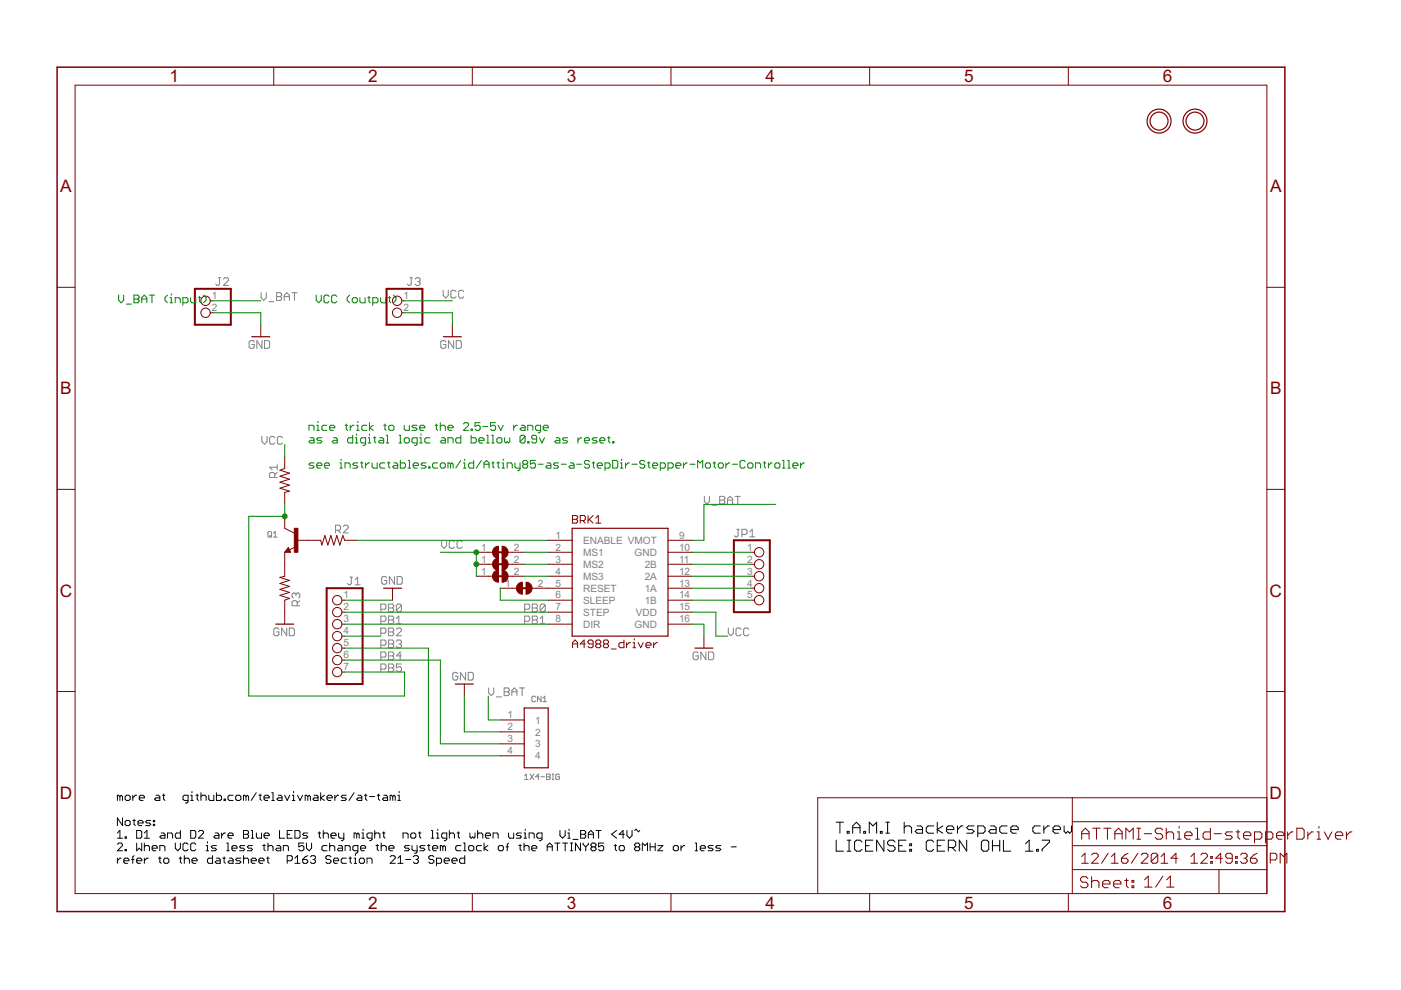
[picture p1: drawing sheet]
<svg xmlns="http://www.w3.org/2000/svg" width="297mm" height="210mm" viewBox="0 0 297 210" stroke-linecap="round" stroke-linejoin="round" font-family="sans-serif">
<defs><g id="words">
<g font-size="4.1" fill="#800000">
<text x="36" y="17.4">1</text>
<text x="78.1" y="17.4">2</text>
<text x="120.2" y="17.4">3</text>
<text x="162.3" y="17.4">4</text>
<text x="204.4" y="17.4">5</text>
<text x="246.5" y="17.4">6</text>
<text x="12.8" y="40.8">A</text>
<text x="269.3" y="40.8">A</text>
<text x="12.8" y="83.6">B</text>
<text x="269.3" y="83.6">B</text>
<text x="12.7" y="126.5">C</text>
<text x="269.2" y="126.5">C</text>
<text x="12.7" y="169.3">D</text>
<text x="269.2" y="169.3">D</text>
<text x="36" y="192.7">1</text>
<text x="78.1" y="192.7">2</text>
<text x="120.2" y="192.7">3</text>
<text x="162.3" y="192.7">4</text>
<text x="204.4" y="192.7">5</text>
<text x="246.5" y="192.7">6</text>
</g>
<g font-size="2.4" fill="#808080">
<text x="44.9" y="63.4">1</text>
<text x="44.9" y="66">2</text>
<text x="85.6" y="63.4">1</text>
<text x="85.6" y="66">2</text>
<text x="102" y="119.3">1</text>
<text x="102" y="116.7">1</text>
<text x="109" y="119.3">2</text>
<text x="109" y="116.7">2</text>
<text x="117.8" y="114.2">1</text>
<text x="117.8" y="116.7">2</text>
<text x="117.8" y="119.3">3</text>
<text x="123.6" y="115.3">ENABLE VMOT</text>
<text x="123.6" y="117.9">MS1</text>
<text x="134.5" y="117.9">GND</text>
<text x="144" y="114.2">9</text>
<text x="144" y="116.7">10</text>
<text x="144" y="119.3">11</text>
<text x="158.4" y="116.7">1</text>
<text x="158.4" y="119.3">2</text>
<text x="102" y="121.8">1</text>
<text x="107.1" y="124.4">1</text>
<text x="109" y="121.8">2</text>
<text x="114" y="124.4">2</text>
<text x="117.8" y="121.8">4</text>
<text x="117.8" y="124.4">5</text>
<text x="123.6" y="120.4">MS2</text>
<text x="123.6" y="122.9">MS3</text>
<text x="123.6" y="125.5">RESET</text>
<text x="136.7" y="120.4">2B</text>
<text x="136.7" y="122.9">2A</text>
<text x="136.7" y="125.5">1A</text>
<text x="144" y="121.8">12</text>
<text x="144" y="124.4">13</text>
<text x="158.4" y="121.8">3</text>
<text x="158.4" y="124.4">4</text>
<text x="72.9" y="126.9">1</text>
<text x="72.9" y="129.4">2</text>
<text x="72.9" y="132">3</text>
<text x="117.8" y="126.9">6</text>
<text x="117.8" y="129.4">7</text>
<text x="117.8" y="132">8</text>
<text x="123.6" y="128">SLEEP</text>
<text x="123.6" y="130.6">STEP</text>
<text x="134.8" y="130.6">VDD</text>
<text x="136.7" y="128">1B</text>
<text x="144" y="126.9">14</text>
<text x="144" y="129.4">15</text>
<text x="144" y="132">16</text>
<text x="158.4" y="126.9">5</text>
<text x="72.9" y="134.5">4</text>
<text x="72.9" y="137.1">5</text>
<text x="123.6" y="133.1">DIR</text>
<text x="134.5" y="133.1">GND</text>
<text x="72.9" y="139.6">6</text>
<text x="72.9" y="142.1">7</text>
<text x="107.6" y="152.3">1</text>
<text x="107.6" y="154.8">2</text>
<text x="113.5" y="153.4">1</text>
<text x="113.5" y="155.9">2</text>
<text x="107.6" y="157.4">3</text>
<text x="107.6" y="159.9">4</text>
<text x="113.5" y="158.5">3</text>
<text x="113.5" y="161">4</text>
</g>
</g></defs>
<g fill="none" stroke="#808080" stroke-width=".21">
<path d="M46.3 58.9h.5M46.5 58.9v1.3l-.2 .3h-.3l-.3-.3M47.4 59.2l.2-.3h.6l.3 .3v.2l-1.1 1.1h1.1M86.9 58.9h.6M87.2 58.9v1.3l-.3 .3h-.3l-.2-.3M88 59.2l.3-.3h.5l.3 .3v.2l-.3 .3M88.5 59.7h.3M88.8 59.7l.3 .3v.2l-.3 .3h-.5l-.3-.3M53.9 72.5l-.3-.3h-.5l-.3 .3v1.1l.3 .3h.5l.3-.3v-.6h-.5M55.4 62.1v1l.5 .6 .6-.6v-1M55.5 72.2v1.7l-1-1.7v1.7M56.1 72.2h.8l.3 .3v1.1l-.3 .3h-.8z"/>
<path d="M57 64h1.1M58.6 62.1h.8l.3 .2v.3l-.3 .3 .3 .2v.3l-.3 .3h-.8zM58.6 62.9h.8M60.3 62.9h1.1M60.3 63.7v-1.1l.5-.5 .6 .5v1.1M61.9 62.1h1.1M62.4 62.1v1.6M94 61.6v1l.5 .6 .5-.6v-1M94.5 72.5l-.2-.3h-.6l-.2 .3v1.1l.2 .3h.6l.2-.3v-.6h-.5M96.2 72.2v1.7l-1.1-1.7v1.7M96.7 61.8l-.3-.2h-.5l-.3 .2v1.1l.3 .3h.5l.3-.3M96.7 72.2h.8l.3 .3v1.1l-.3 .3h-.8z"/>
<path d="M98.3 61.8l-.3-.2h-.5l-.3 .2v1.1l.3 .3h.5l.3-.3M55.5 92.5v1.1l.6 .6 .5-.6v-1.1M58.3 92.8l-.3-.3h-.6l-.2 .3v1.1l.2 .3h.6l.3-.3M58.8 99.1h-1.7l.6 .5M58.8 98.5v1.1M59.9 92.8l-.3-.3h-.5l-.3 .3v1.1l.3 .3h.5l.3-.3M57 112.7h.4l.2 .2v.8l-.2 .2h-.4l-.2-.2v-.8zM57.2 113.5l.4 .4M58 113.9h.8M58 113.1l.4-.4v1.2M58.3 101.2v-.8l-.3-.2h-.6l-.3 .2v.8h1.7M58.8 100.2l-.5 .5"/>
<path d="M71.1 112.4h.8l.3-.2v-.6l-.3-.2h-.8v1.6M71.7 112.4l.5 .6M72.8 111.6l.2-.2h.6l.3 .2v.3l-1.1 1.1h1.1M93.6 114.6v1.1l.6 .5 .5-.5v-1.1M96.4 114.9l-.3-.3h-.6l-.3 .3v1.1l.3 .2h.6l.3-.2M98 114.9l-.3-.3h-.5l-.3 .3v1.1l.3 .2h.5l.3-.2M149.3 105.2v1.1l.6 .6 .5-.6v-1.1M151 107.1h1M152.6 105.2h.8l.3 .3v.3l-.3 .2 .3 .3v.3l-.3 .3h-.8zM152.6 106h.8M154.2 106h1.1M154.2 106.9v-1.1l.6-.6 .5 .6v1.1"/>
<path d="M155.9 105.2h1.1M156.2 112.2h.6M156.4 105.2v1.7M156.5 112.2v1.4l-.3 .2h-.3l-.2-.2M157.3 113.3h.8l.3-.3v-.5l-.3-.3h-.8v1.6M158.9 113.8h1.1M158.9 112.8l.6-.6v1.6M59.1 133.4l-.2-.2h-.6l-.2 .2v1.1l.2 .3h.6l.2-.3v-.5h-.5M60.8 133.2v1.6l-1.1-1.6v1.6M61.3 133.2h.8l.3 .2v1.1l-.3 .3h-.8zM62.7 126l-.2-.3h-.3l-.3 .3v.5l.3 .3M62.7 126l.3-.3h.3l.3 .3v.5l-.3 .3"/>
<path d="M62.7 126v.3M63 128.4v-.8l-.3-.2h-.5l-.3 .2v.8h1.7M63.6 127.4l-.6 .5M74.2 122.4h.6M74.5 122.4v1.3l-.3 .3h-.3l-.2-.3M75.3 124h1.1M75.3 122.9l.5-.5v1.6M80.8 134.3h.8l.2-.3v-.6l-.2-.2h-.8v1.6M80.8 139.3h.8l.2-.2v-.6l-.2-.3h-.8v1.7M80.8 129.2h.8l.2-.3v-.5l-.2-.3h-.8v1.6M80.8 131.7h.8l.2-.3v-.5l-.2-.3h-.8v1.6M80.8 136.8h.8l.2-.3v-.5l-.2-.3h-.8v1.6"/>
<path d="M82 122.5l-.3-.3h-.5l-.3 .3v1.1l.3 .3h.5l.3-.3v-.5h-.5M82.4 133.2h.8l.3 .2v.3l-.3 .3 .3 .3v.2l-.3 .3h-.8zM82.4 134h.8M82.4 138.2h.8l.3 .3v.3l-.3 .3 .3 .2v.3l-.3 .3h-.8zM82.4 139.1h.8M82.4 128.1h.8l.3 .3v.2l-.3 .3 .3 .3v.2l-.3 .3h-.8zM82.4 128.9h.8M82.4 130.6h.8l.3 .3v.3l-.3 .2 .3 .3v.3l-.3 .2h-.8zM82.4 135.7h.8l.3 .3v.2l-.3 .3 .3 .3v.3l-.3 .2h-.8zM82.4 131.4h.8M82.4 136.5h.8M83.7 122.2v1.7l-1.2-1.7v1.7"/>
<path d="M84 133.4l.3-.2h.5l.3 .2v.3l-1.1 1.1h1.1M84 136l.3-.3h.5l.3 .3v.2l-.3 .3M84 132.2h1.1M84 131.2l.6-.6v1.6M84.2 122.2h.8l.3 .3v1.1l-.3 .3h-.8zM84.6 136.5h.2M84.8 136.5l.3 .3v.3l-.3 .2h-.5l-.3-.2M85.1 139.1h-1.1l.8-.9v1.7M85.1 128.4l-.3-.3h-.5l-.3 .3v1M85.1 128.4v1l-.3 .3h-.5l-.3-.3M85.1 128.4l-1.1 1M111.2 129.2h.8l.3-.3v-.5l-.3-.3h-.8v1.6"/>
<path d="M111.2 131.7h.8l.3-.3v-.5l-.3-.3h-.8v1.6M112.9 128.1h.8l.3 .3v.2l-.3 .3 .3 .3v.2l-.3 .3h-.8zM112.9 130.6h.8l.3 .3v.3l-.3 .2 .3 .3v.3l-.3 .2h-.8zM112.9 128.9h.8M112.9 131.4h.8M114.5 132.2h1.1M114.5 131.2l.5-.6v1.6M115.6 128.4l-.3-.3h-.5l-.3 .3v1M115.6 128.4v1l-.3 .3h-.5l-.3-.3M115.6 128.4l-1.1 1M148 138.5l-.2-.3h-.6l-.2 .3v1.1l.2 .3h.6l.2-.3v-.5h-.5M149.7 138.2v1.7l-1.1-1.7v1.7"/>
<path d="M150.2 138.2h.8l.3 .3v1.1l-.3 .3h-.8zM154.4 133.2v1.1l.5 .5 .6-.5v-1.1M157.1 133.4l-.3-.2h-.5l-.3 .2v1.1l.3 .3h.5l.3-.3M158.8 133.4l-.3-.2h-.6l-.2 .2v1.1l.2 .3h.6l.3-.3M80.8 141.9h.8l.2-.3v-.5l-.2-.3h-.8v1.6M82.4 140.8h.8l.3 .3v.2l-.3 .3 .3 .3v.2l-.3 .3h-.8zM82.4 141.6h.8M85.1 140.8h-1.1v.8l.8-.3 .3 .3v.5l-.3 .3h-.5l-.3-.3M97.1 142.8l-.3-.2h-.5l-.3 .2v1.1l.3 .3h.5l.3-.3v-.5h-.6M98.7 142.6v1.6l-1.1-1.6v1.6M99.3 142.6h.8l.3 .2v1.1l-.3 .3h-.8zM103.6 145.9v1l.6 .6 .5-.6v-1"/>
<path d="M105.2 147.8h1.1M106.9 145.9h.8l.3 .2v.3l-.3 .3 .3 .2v.3l-.3 .3h-.8zM106.9 146.7h.8M108.5 146.7h1.1M108.5 147.5v-1.1l.6-.5 .5 .5v1.1M110.2 145.9h1.1M110.7 145.9v1.6M113.6 147.8l-.2-.2h-.4l-.2 .2v.8l.2 .2h.4l.2-.2M114.7 147.6v1.2l-.8-1.2v1.2M115.1 148.8h.8M115.1 148l.4-.4v1.2M111.2 164.5l.4-.4v1.2"/>
<path d="M111.2 165.3h.8M112.4 164.1l.8 1.2M113.2 164.1l-.8 1.2M114.3 164.7h-.8l.6-.6v1.2M114.7 164.7h.8M115.9 164.1h.6l.2 .2-.2 .4 .2 .4-.2 .2h-.6zM115.9 164.7h.6M117.1 165.3h.3M117.1 164.1h.3M117.2 164.1v1.2M118.6 164.3l-.2-.2h-.4l-.2 .2v.8l.2 .2h.4l.2-.2v-.4h-.4"/>
</g>
<g fill="none" stroke="#800000" stroke-width=".25">
<path d="M53.4 71.4h3.8M94 71.4h3.8M61.1 116.6l-.1 .2h.4l-.3-.5-.5 .7h.8M121.3 112h20.3v22.9h-20.3zM58.5 132.3h3.8M81.3 124.7h3.8M147.3 137.4h3.9M96.5 145h3.9M111.1 150.1h5.1v12.7h-5.1z"/>
<circle cx="245.7" cy="25.7" r="1.91"/>
<circle cx="245.7" cy="25.7" r="2.54"/>
<circle cx="253.4" cy="25.7" r="1.91"/>
<circle cx="253.4" cy="25.7" r="2.54"/>
</g>
<g fill="none" stroke="#800000" stroke-width=".21">
<path d="M15.9 18.1h252.7v171.4h-252.7zM58 14.2v3.9M100.1 14.2v3.9M142.3 14.2v3.9M184.4 14.2v3.9M226.5 14.2v3.9M12.1 60.9h3.8M44.6 63.8h.5M44.6 66.3h.5M55.3 68.9v2.5M85.2 63.8h.6M85.2 66.3h.6"/>
<path d="M95.9 68.9v2.5M268.6 60.9h3.8M60.4 96.8v2.5l-1 .4 2 .6-2 .7 2 .6-2 .6 2 .7-2 .6 2 .6-1 .3v2.5M12.1 103.8h3.8M60.4 109.5v2.5l2 1M60.4 117.1v5.1l-1 .2 2 .7-2 .6 2 .6-2 .7 2 .6-2 .6 2 .7-1 .4v5M61.1 116.1l.5 1h-1.2zM62.6 116l-1.2 .6M62.9 114.6h5.1l.2 1 .7-2.1 .6 2.1 .6-2.1 .7 2.1 .6-2.1 .7 2.1 .6-2.1 .4 1.1h2.5M101 117.1h3.4M101 119.6h3.4M107.7 117.1h3.4"/>
<path d="M107.7 119.6h3.4M116.2 117.1h5.1M116.2 114.6h5.1M116.2 119.6h5.1M121.4 109.3h.8l.3 .3v.2l-.3 .3 .3 .3v.3l-.3 .2h-.8zM121.4 110.1h.8M123 110.4h.8l.3-.3v-.5l-.3-.3h-.8v1.6M123.6 110.4l.5 .5M124.7 109.3v1.6M124.9 110.1l.9 .8M125.8 109.3l-1.1 1.1M126.3 110.9h1.1"/>
<path d="M126.3 109.8l.6-.5v1.6M141.6 117.1h5.1M141.6 114.6h5.1M141.6 119.6h5.1M159.4 117.1h.6M159.4 119.6h.6M268.6 103.8h3.8M72.5 127.3h.6M72.5 129.8h.6M72.5 132.3h.6M72.5 134.9h.6M72.5 137.4h.6"/>
<path d="M72.5 140h.6M83.2 124.7v2.6M101 122.2h3.4M106.1 124.7h3.4M107.7 122.2h3.4M112.8 124.7h8.5M116.2 127.3h5.1M116.2 129.8h5.1M116.2 132.3h5.1M116.2 122.2h5.1M121.4 137.3v-1.1l.5-.5 .6 .5v1.1M121.4 136.5h1.1"/>
<path d="M124.1 136.5h-1.1l.8-.8v1.6M125.8 136.5h-.9l-.2-.3v-.2l.2-.3h.6l.3 .3v1.1l-.3 .2h-.6l-.2-.2M126.6 136.5h.5M126.6 136.5l-.3 .3v.3l.3 .2h.5l.3-.2v-.3l-.3-.3M126.6 136.5l-.3-.3v-.2l.3-.3h.5l.3 .3v.2l-.3 .3M128.2 136.5h.6M128.2 136.5l-.3 .3v.3l.3 .2h.6l.2-.2v-.3l-.2-.3M128.2 136.5l-.3-.3v-.2l.3-.3h.6l.2 .3v.2l-.2 .3M129.6 137.6h1.1M132.3 135.7v1.6h-.8l-.3-.2v-.6l.3-.3h.8M132.8 136.2v1.1M133.7 136.2h-.3l-.6 .6"/>
<path d="M134.2 137.3h.5M134.2 136.2h.3v1.1M134.5 135.4v.3M135.3 136.2l.5 1.1 .6-1.1M136.9 136.8h1.1v-.3l-.2-.3h-.6l-.3 .3v.6l.3 .2h.6M138.6 136.2v1.1M139.4 136.2h-.3l-.5 .6M141.6 127.3h5.1M141.6 129.8h5.1M141.6 132.3h5.1M141.6 122.2h5.1M141.6 124.7h5.1"/>
<path d="M149.2 134.9v2.5M159.4 127.3h.6M159.4 122.2h.6M159.4 124.7h.6M12.1 146.6h3.8M72.5 142.5h.6M98.4 145v2.6M106.1 152.7h5M106.1 155.2h5M106.1 157.7h5M268.6 146.6h3.8M106.1 160.3h5"/>
<path d="M227.4 169.1v20.4M227.4 179.3h41.2M227.4 174.2h41.2M229.3 177.9v-1.5l.8-.8 .8 .8v1.5M229.3 176.8h1.6M231.7 175.6h1.6M232.5 175.6v2.3M234 175.6h1.6M234.8 175.6v2.3M236.4 176.8h1.5M236.4 177.9v-1.5l.8-.8 .7 .8v1.5M238.7 177.9v-2.3l.8 .8 .8-.8v2.3"/>
<path d="M241 175.6h.8M241 177.9h.8M241.4 175.6v2.3M242.6 176.8h1.6M246.5 176l-.4-.4h-.8l-.4 .4v.4l.4 .4h.8l.4 .4v.3l-.4 .4h-.8l-.4-.4M247.3 175.6v2.3M247.3 176.8l.4-.4h.8l.3 .4v1.1M249.6 177.9h.8M249.6 176.4h.4v1.5M250 175.2v.4M251.2 177.2h1.5v-.4l-.4-.4h-.7l-.4 .4v.7l.4 .4h.7M253.5 175.6h.4v2.3"/>
<path d="M253.5 177.9h.8M256.6 175.6v2.3h-1.1l-.4-.4v-.7l.4-.4h1.1M257.4 176.8h1.6M261.3 176.4h-1.2l-.3 .4 .3 .4h.8l.4 .3-.4 .4h-1.1M262.1 176.4h.8M262.5 176v1.5l.4 .4M263.7 177.2h1.5v-.4l-.4-.4h-.8l-.3 .4v.7l.3 .4h.8M266 177.9h1.1l.4-.4v-.7l-.4-.4h-1.1v2.3M268.3 177.9h1.2l.4-.4v-.7l-.4-.4h-1.2v2.3M268.6 169.1h-95.2v20.4M270.7 177.2h1.5v-.4l-.4-.4h-.7l-.4 .4v.7l.4 .4h.7M273 176.4v1.5"/>
<path d="M274.2 176.4h-.4l-.8 .8M275 175.6h1.1l.4 .4v1.5l-.4 .4h-1.1zM277.3 176.4v1.5M278.4 176.4h-.3l-.8 .8M279.2 177.9h.8M279.2 176.4h.4v1.5M279.6 175.2v.4M280.8 176.4l.8 1.5 .8-1.5M283.1 177.2h1.6v-.4l-.4-.4h-.8l-.4 .4v.7l.4 .4h.8M285.5 176.4v1.5M286.6 176.4h-.3l-.8 .8M58 189.5v3.8"/>
<path d="M100.1 189.5v3.8M142.3 189.5v3.8M184.4 189.5v3.8M226.5 189.5v3.8M227.4 184.4h41.2M229.3 181.6l.7-.7v2.1M229.3 183h1.4M230.7 186.3l-.4-.4h-.8l-.4 .4v.4l.4 .3h.8l.4 .4v.4l-.4 .4h-.8l-.4-.4M231.4 181.3l.4-.4h.7l.4 .4v.3l-1.5 1.4h1.5M231.4 187l.4-.3h.8l.4 .3v1.2M231.4 185.9v2.3M233.8 187.4h1.5v-.4l-.4-.3h-.7l-.4 .3v.8l.4 .4h.7"/>
<path d="M234.9 180.9l-1.3 2.1M235.6 181.6l.7-.7v2.1M235.6 183h1.5M236.1 187.4h1.6v-.4l-.4-.3h-.8l-.4 .3v.8l.4 .4h.8M237.8 182h1l.4 .3v.4l-.4 .3h-.7l-.3-.3zM238.4 186.7h.8M238.8 186.3v1.5l.4 .4M239.2 180.9l-.7 .4-.7 .7M240 186.7h.4v.3h-.4zM240 187.8h.4v.4h-.4zM241.3 180.9l-1.4 2.1M242 181.3l.3-.4h.7l.4 .4v.3l-1.4 1.4h1.4"/>
<path d="M242.7 186.5l.8-.7v2.3M242.7 188.1h1.5M245.5 181.3v1.4l-.4 .3h-.7l-.3-.3M245.5 181.3l-.4-.4h-.7l-.3 .4v1.4M245.5 181.3l-1.4 1.4M246.2 183h1.4M246.2 181.6l.7-.7v2.1M246.6 185.8l-1.6 2.3M247.4 188.1h1.5M247.4 186.5l.7-.7v2.3M249.7 182h-1.4l1-1.1v2.1M252.5 183h1.4"/>
<path d="M252.5 181.6l.7-.7v2.1M254.6 181.3l.4-.4h.7l.3 .4v.3l-1.4 1.4h1.4M256.7 182.7h.3v.3h-.3zM256.7 181.6h.3v.4h-.3zM258.4 184.4v5.1M259.2 182h-1.5l1.1-1.1v2.1M261.3 182h-1.1l-.3-.4v-.3l.3-.4h.7l.4 .4v1.4l-.4 .3h-.7l-.3-.3M262 182.7h.3v.3h-.3zM262 181.6h.3v.4h-.3zM263 181.3l.4-.4h.7l.3 .4v.3l-.3 .4M263.7 182h.4M264.1 182l.3 .3v.4l-.3 .3h-.7l-.4-.3"/>
<path d="M265.1 182h1.1l.3 .3v.4l-.3 .3h-.7l-.4-.3zM266.5 180.9l-.7 .4-.7 .7M269.3 182.3h1.1l.3-.3v-.7l-.3-.4h-1.1v2.1M271.4 183v-2.1l.7 .7 .7-.7v2.1"/>
<circle cx="43.6" cy="63.8" r=".99"/>
<circle cx="43.6" cy="66.3" r=".99"/>
<circle cx="84.2" cy="63.8" r=".99"/>
<circle cx="84.2" cy="66.3" r=".99"/>
<circle cx="161" cy="117.1" r=".99"/>
<circle cx="161" cy="119.6" r=".99"/>
<circle cx="71.5" cy="129.8" r=".99"/>
<circle cx="71.5" cy="132.3" r=".99"/>
<circle cx="71.5" cy="140" r=".99"/>
<circle cx="71.5" cy="127.3" r=".99"/>
<circle cx="71.5" cy="134.9" r=".99"/>
<circle cx="71.5" cy="137.4" r=".99"/>
<circle cx="161" cy="122.2" r=".99"/>
<circle cx="161" cy="124.7" r=".99"/>
<circle cx="161" cy="127.3" r=".99"/>
<circle cx="71.5" cy="142.5" r=".99"/>
</g>
<path d="M41.3 61.2h7.6v7.7h-7.6zM82 61.2h7.6v7.7h-7.6zM105.4 119.6h1.3M105.4 117.1h1.3M155.6 114.6h7.6v15.2h-7.6zM69.3 124.7h7.6v20.3h-7.6zM105.4 122.2h1.3M110.5 124.7h1.3" fill="none" stroke="#800000" stroke-width=".42"/>
<path d="M12.1 14.2h260.3v179.1h-260.3z" fill="none" stroke="#800000" stroke-width=".32"/>
<path d="M62.4 112h.8v5.1h-.8z" fill="#800000" stroke="#800000" stroke-width=".21"/>
<g fill="#800000" stroke="#800000" stroke-width=".21">
<path d="M106.4 120.9a1.27 1.27 0 0 1 1.3 1.3 1.27 1.27 0 0 1-1.3 1.2z" fill-rule="evenodd"/>
<path d="M104.7 121.3l.5-.3 .5-.1v2.5a1.27 1.27 0 0 1-1.2-.7 1.27 1.27 0 0 1 .2-1.4z" fill-rule="evenodd"/>
<path d="M106.4 118.4a1.27 1.27 0 0 1 1.3 1.2 1.27 1.27 0 0 1-1.3 1.3z" fill-rule="evenodd"/>
<path d="M104.7 118.8l.5-.4h.5v2.5a1.27 1.27 0 0 1-1.2-.7 1.27 1.27 0 0 1 .2-1.4z" fill-rule="evenodd"/>
<path d="M106.4 115.8a1.27 1.27 0 0 1 1.3 1.3 1.27 1.27 0 0 1-1.3 1.3z" fill-rule="evenodd"/>
<path d="M104.7 116.2l.5-.3 .5-.1v2.6a1.27 1.27 0 0 1-1.2-.8 1.27 1.27 0 0 1 .2-1.4z" fill-rule="evenodd"/>
<path d="M111.5 123.4a1.27 1.27 0 0 1 1.3 1.3 1.27 1.27 0 0 1-1.3 1.3z" fill-rule="evenodd"/>
<path d="M109.8 123.9l.5-.4 .5-.1v2.6a1.27 1.27 0 0 1-1.2-.8 1.27 1.27 0 0 1 .2-1.3z" fill-rule="evenodd"/>
</g>
<g fill="none" stroke="#008000" stroke-width=".21">
<path d="M25.1 62.6v1l.6 .6 .5-.6v-1M26.8 64.5h1.1M28.4 62.6h.8l.3 .2v.3l-.3 .3 .3 .2v.3l-.3 .3h-.8zM28.4 63.4h.8M30.1 63.4h1M30.1 64.2v-1.1l.5-.5 .5 .5v1.1M31.7 62.6h1.1M32.2 62.6v1.6M35.5 62.6l-.5 .5v.5l.5 .6M36 64.2h.6M36 63.1h.3v1.1M36.3 62.3v.3"/>
<path d="M37.1 64.2v-1.1h.9l.2 .3v.8M38.8 64.2h.8l.3-.3v-.5l-.3-.3h-.8v1.6M40.4 63.1v.8l.3 .3h.8v-1.1M42.1 63.1h.5M42.3 62.8v1.1l.3 .3M43.1 62.6l.6 .5v.5l-.6 .6M45.1 66.3h10.2v2.6M45.1 63.8h10.2M67 62.6v1l.6 .6 .5-.6v-1M69.8 62.8l-.3-.2h-.6l-.2 .2v1.1l.2 .3h.6l.3-.3M71.4 62.8l-.3-.2h-.5l-.3 .2v1.1l.3 .3h.5l.3-.3M74.1 62.6l-.5 .5v.5l.5 .6"/>
<path d="M74.7 63.4l.3-.3h.5l.3 .3v.5l-.3 .3h-.5l-.3-.3zM76.3 63.1v.8l.3 .3h.8v-1.1M78 63.1h.5M78.2 62.8v1.1l.3 .3M79 64.2h.9l.2-.3v-.5l-.2-.3h-.9v1.6M80.7 63.1v.8l.3 .3h.8v-1.1M82.3 63.1h.6M82.6 62.8v1.1l.3 .3M83.4 62.6l.5 .5v.5l-.5 .6M85.8 66.3h10.1v2.6M85.8 63.8h10.1M60.4 94.2v2.6"/>
<path d="M65.5 91.2v-1h.8l.3 .2v.8M65.8 92.8h.5l.3 .3v.8h-.8l-.3-.3 .3-.2h.8M66.6 98.1h-.8l-.3 .3 .3 .3h.5l.3 .3-.3 .3h-.8M67.2 90.2h.2v1M67.2 91.2h.5M67.2 98.7h1v-.3l-.2-.3h-.6l-.2 .3v.6l.2 .3h.6M67.4 89.3v.3M68.2 92.8h-.8l-.2 .3 .2 .3h.6l.2 .2-.2 .3h-.8M68.8 98.7h1.1v-.3l-.3-.3h-.5l-.3 .3v.6l.3 .3h.5M69.3 90.2h-.8l-.3 .2v.6l.3 .2h.8M69.9 90.7h1.1v-.3l-.3-.2h-.6l-.2 .2v.6l.2 .2h.6M70.7 92.8h.5l.3 .3v.8h-.8l-.3-.3 .3-.2h.8"/>
<path d="M72.1 99.3h.5M72.1 98.1h.2v1.2M72.3 97.3v.3M73.2 90.2h.5M73.2 99.3v-1.2h.8l.2 .3v.9M73.4 89.9v1.1l.3 .2M74.3 90.2v1M74.8 92.3v1.6h-.8l-.3-.3v-.5l.3-.3h.8M75.1 90.2h-.3l-.5 .5M75.3 92.8h.3v1.1M75.3 93.9h.6M75.6 90.2h.3v1"/>
<path d="M75.6 91.2h.6M75.6 92v.3M75.9 89.3v.3M75.9 98.1h-.8l-.3 .3 .3 .3h.5l.3 .3-.3 .3h-.8M76.4 98.1h.6M76.7 97.9v1.1l.3 .3M77.5 93.9h-.8l-.3-.3v-.5l.3-.3h.8v1.4l-.3 .2h-.2M77.5 98.1v1.2M77.8 90.2h-.8l-.3 .2v.6l.3 .2h.8M78.1 92.8h.2v1.1M78.1 93.9h.5M78.3 89.6v1.6"/>
<path d="M78.3 92v.3M78.3 98.1h-.2l-.6 .6M78.9 98.1v.9l.3 .3h.8v-1.2M79.1 90.2l-.8 .5 .8 .5M79.2 92.8h.5M79.4 92.6v1l.3 .3M80.5 92.8h.6l.2 .3v.8h-.8l-.3-.3 .3-.2h.8M81.3 90.2h.6M81.6 98.1h-.8l-.3 .3v.6l.3 .3h.8M81.6 89.9v1.1l.3 .2M81.9 93.9h.5M81.9 92.3h.2v1.6"/>
<path d="M82.1 98.1h.6M82.4 90.4l.3-.2h.5l.3 .2v.6l-.3 .2h-.5l-.3-.2zM82.4 97.9v1.1l.3 .3M83.5 98.1h.6l.2 .3v.9h-.8l-.3-.3 .3-.3h.8M84.6 93.9h.6M84.6 92.3h.3v1.6M84.9 97.6v1.7h.8l.3-.3v-.6l-.3-.3h-.8M85.7 90.2v.8l.3 .2h.8v-1M86 92.8h.5l.3 .3v.5l-.3 .3h-.5l-.3-.3v-.5zM86.5 99.3h.6M86.5 97.6h.3v1.7M87.6 98.7h1.1v-.3l-.3-.3h-.5l-.3 .3v.6l.3 .3h.5"/>
<path d="M88.4 90.2h-.8l-.3 .2 .3 .3h.6l.2 .3-.2 .2h-.9M88.4 93.9h-.8l-.3-.3v-.5l.3-.3h.8v1.4l-.2 .2h-.3M89 90.7h1.1v-.3l-.3-.2h-.5l-.3 .2v.6l.3 .2h.5M89 92.8h.3v1.1M89 93.9h.5M89.3 92v.3M90.3 98.1h-.8l-.2 .3 .2 .3h.6l.2 .3-.2 .3h-.8M90.9 99h.3v.3h-.3zM91.2 92.8h-.9l-.2 .3v.5l.2 .3h.9M92.2 90.2h.6M92.5 89.9v1.1l.3 .2M92.8 98.1h-.8l-.3 .3v.6l.3 .3h.8"/>
<path d="M93.3 90.4l.3-.2h.5l.3 .2v.8M93.3 89.6v1.6M93.6 98.1h.5l.3 .3v.6l-.3 .3h-.5l-.3-.3v-.6zM93.6 92.8h.5l.3 .3v.8h-.8l-.3-.3 .3-.2h.8M95 90.7h1.1v-.3l-.3-.2h-.6l-.2 .2v.6l.2 .2h.6M95 93.9v-1.1h.8l.3 .3v.8M95.5 98.4l-.3-.3h-.2v1.2M95.5 98.4l.3-.3 .3 .3v.9M95.5 98.4v.9M97.7 92.3v1.6h-.8l-.3-.3v-.5l.3-.3h.8M97.7 97.6l-1.1 1.7M98.3 89.9l.2-.3h.6l.2 .3v.3l-1 1h1"/>
<path d="M98.3 99.3h.5M98.3 98.1h.2v1.2M98.5 97.3v.3M99.9 91h.3v.2h-.3zM99.9 92.3v1.6h.8l.3-.3v-.5l-.3-.3h-.8M100.4 97.6v1.7h-.8l-.2-.3v-.6l.2-.3h.8M101.5 93.4h1.1v-.3l-.3-.3h-.5l-.3 .3v.5l.3 .3h.5M101.8 89.6h-1.1v.8l.6-.2h.2l.3 .2v.6l-.3 .2h-.5l-.3-.2M102.1 97.6l-1.1 1.7M102.3 90.4h1.1M102.6 99.3v-1.2l.6-.5 .5 .5v1.2M102.6 98.4h1.1"/>
<path d="M103.2 93.9h.5M103.2 92.3h.2v1.6M104.3 93.9h.5M104.3 92.3h.2v1.6M104.3 98.1h.5M104.5 97.9v1.1l.3 .3M105.1 89.6h-1.1v.8l.5-.2h.3l.3 .2v.6l-.3 .2h-.6l-.2-.2M105.3 98.1h.6M105.6 90.2l.6 1 .5-1M105.6 92.8h.6l.2 .3v.5l-.2 .3h-.6l-.3-.3v-.5zM105.6 97.9v1.1l.3 .3M106.4 99.3h.6"/>
<path d="M106.4 98.1h.3v1.2M106.7 97.3v.3M107 92.8v.8l.3 .3 .2-.3 .3 .3 .3-.3v-.8M107.5 99.3v-1.2h.9l.2 .3v.9M108.9 90.2v1M109.2 98.1v.9l.2 .3h.9M109.7 90.2h-.3l-.5 .5M110.3 98.1v1.4l-.3 .3h-.3M110.5 90.2h.6l.2 .2v.8h-.8l-.2-.2 .2-.3h.8M111.1 98.4l-.3-.3v-.2l.3-.3h.5l.3 .3v.2l-.3 .3M111.1 98.4l-.3 .3v.3l.3 .3h.5l.3-.3v-.3l-.3-.3M111.1 98.4h.5"/>
<path d="M111.3 92.6v1l-.2 .3h-.6l-.2-.3M111.3 92.6l-.2-.3h-.6l-.2 .3v1M111.3 92.6l-1 1M111.9 91.2v-1h.8l.3 .2v.8M111.9 93.6h.3v.3h-.3zM113.5 97.6h-1.1v.8l.6-.3h.3l.2 .3v.6l-.2 .3h-.6l-.3-.3M113.8 93.1h-.8l-.3-.3v-.2l.3-.3h.5l.3 .3v1l-.3 .3h-.5l-.3-.3M114.1 98.4h1.1M114.3 92.8l.6 1.1 .5-1.1M114.6 91.2h-.8l-.3-.2v-.6l.3-.2h.8v1.3l-.3 .3h-.2M115.2 90.7h1v-.3l-.2-.2h-.6l-.2 .2v.6l.2 .2h.6M116 98.1h.5l.3 .3v.9h-.8l-.3-.3 .3-.3h.8"/>
<path d="M117.9 92.8h.5l.3 .3v.8h-.8l-.3-.3 .3-.2h.8M118.4 98.1h-.8l-.3 .3 .3 .3h.6l.2 .3-.2 .3h-.9M119 98.4h1.1M120.4 92.8h-.9l-.2 .3 .2 .3h.6l.3 .2-.3 .3h-.8M120.9 98.1h.5l.3 .3v.9h-.8l-.3-.3 .3-.3h.8M122.3 98.4h1M122.5 92.8v1.1M123.4 92.8h-.3l-.6 .6M123.9 93.4h1.1v-.3l-.3-.3h-.5l-.3 .3v.5l.3 .3h.5M125 97.9l-.3-.3h-.5l-.3 .3v.2l.3 .3h.5l.3 .3v.3l-.3 .3h-.5l-.3-.3M125.5 98.1h.6M125.8 97.9v1.1l.3 .3"/>
<path d="M126.6 92.8h-.8l-.3 .3 .3 .3h.5l.3 .2-.3 .3h-.8M126.6 98.7h1.1v-.3l-.3-.3h-.5l-.3 .3v.6l.3 .3h.5M127.2 93.4h1v-.3l-.2-.3h-.6l-.2 .3v.5l.2 .3h.6M128.3 99.3h.8l.2-.3v-.6l-.2-.3h-.8v1.7M128.8 92.8h.5M129.1 92.6v1l.2 .3M129.9 93.6h.3v.3h-.3zM129.9 97.6h.8l.3 .3v1.1l-.3 .3h-.8zM131.5 99.3h.6M131.5 98.1h.3v1.2M131.8 97.3v.3M132.6 98.1v1.2"/>
<path d="M133.4 98.1h-.2l-.6 .6M134 98.4h1.1M136.7 97.9l-.3-.3h-.5l-.3 .3v.2l.3 .3h.5l.3 .3v.3l-.3 .3h-.5l-.3-.3M137.3 98.1h.5M137.5 97.9v1.1l.3 .3M138.4 98.7h1v-.3l-.2-.3h-.6l-.2 .3v.6l.2 .3h.6M140 99.3h.8l.3-.3v-.6l-.3-.3h-.8v1.7M141.6 99.3h.9l.2-.3v-.6l-.2-.3h-.9v1.7M143.3 98.7h1.1v-.3l-.3-.3h-.6l-.2 .3v.6l.2 .3h.6M144.9 98.1v1.2M145.7 98.1h-.2l-.6 .6M146.3 98.4h1.1"/>
<path d="M147.9 99.3v-1.7l.5 .5 .6-.5v1.7M149.5 98.4l.3-.3h.6l.2 .3v.6l-.2 .3h-.6l-.3-.3zM151.2 98.1h.5M151.4 97.9v1.1l.3 .3M152.3 98.4l.2-.3h.6l.3 .3v.6l-.3 .3h-.6l-.2-.3zM153.9 98.1v1.2M154.7 98.1h-.2l-.6 .6M155.3 98.4h1.1M158 97.9l-.3-.3h-.5l-.3 .3v1.1l.3 .3h.5l.3-.3M158.5 98.4l.3-.3h.6l.2 .3v.6l-.2 .3h-.6l-.3-.3zM160.2 99.3v-1.2h.8l.3 .3v.9M161.8 98.1h.6"/>
<path d="M162.1 97.9v1.1l.3 .3M162.9 98.1v1.2M163.7 98.1h-.3l-.5 .6M164.3 98.4l.2-.3h.6l.3 .3v.6l-.3 .3h-.6l-.2-.3zM165.9 99.3h.6M165.9 97.6h.3v1.7M167 99.3h.6M167 97.6h.3v1.7M168.1 98.7h1.1v-.3l-.3-.3h-.5l-.3 .3v.6l.3 .3h.5M169.7 98.1v1.2M170.5 98.1h-.2l-.6 .6M60.4 106.9v2.6h-7.7v38.1h33.1v-5.1h-12.7"/>
<path d="M75.6 114.6h40.6M93.4 117.1h7.6v5.1M111.1 117.1h5.1M111.1 119.6h5.1M146.7 117.1h12.7M146.7 119.6h12.7M164.5 106.9h-15.3v7.7h-2.5M73.1 140h20.3v17.7h12.7M73.1 127.3h10.1M73.1 132.3h43.1M73.1 129.8h43.1M73.1 134.9h7.6"/>
<path d="M73.1 137.4h17.7v22.9h15.3M106.1 124.7v2.6h10.1M111.1 122.2h5.1M146.7 127.3h12.7M146.7 132.3h2.5v2.6M146.7 129.8h5.1v5.1h2.5M146.7 122.2h12.7M146.7 124.7h12.7M98.4 147.6v7.6h7.7M103.5 147.6v5.1h2.6"/>
</g>
<g fill="#008000" stroke="#008000" stroke-width=".21">
<circle cx="101" cy="119.6" r=".51"/>
<circle cx="101" cy="117.1" r=".51"/>
<circle cx="60.4" cy="109.5" r=".51"/>
</g>
<g fill="none" stroke="#000" stroke-width=".21">
<path d="M24.9 176.6l.5-.5v1.6M24.9 179l.2-.2h.6l.3 .2v.3l-1.1 1.1h1.1M24.9 177.7h1.1M25.4 168.9l-.3-.3h-.2v1.1M25.4 168.9v.8M25.4 168.9l.3-.3 .3 .3v.8M26 173.4v1.6l-1.1-1.6v1.6M26.5 174.2l.3-.3h.5l.3 .3v.6l-.3 .2h-.5l-.3-.2zM26.5 177.4h.3v.3h-.3zM26.8 168.6h.5l.3 .3v.5l-.3 .3h-.5l-.3-.3v-.5zM28.2 168.6v1.1M28.2 173.9h.5"/>
<path d="M28.4 173.7v1.1l.3 .2M29 168.6h-.3l-.5 .6M29 176.1h.8l.3 .3v1l-.3 .3h-.8zM29 178.8v1.6l.5-.6 .6 .6v-1.6M29.3 174.5h1v-.3l-.2-.3h-.6l-.2 .3v.6l.2 .2h.6M29.5 169.2h1.1v-.3l-.3-.3h-.5l-.3 .3v.5l.3 .3h.5M30.6 178.8v1.6M30.6 177.7h1.1M30.6 176.6l.6-.5v1.6M30.6 179.6l.3-.3h.5l.3 .3v.8M32 173.9h-.8l-.3 .3 .3 .3h.5l.3 .3-.3 .2h-.8M32.3 179.8h1v-.2l-.2-.3h-.6l-.2 .3v.5l.2 .3h.6"/>
<path d="M32.5 174.8h.3v.2h-.3zM32.5 173.9h.3v.3h-.3zM33.1 168.6h.5l.3 .3v.8h-.8l-.3-.3 .3-.2h.8M34.2 176.6h.5l.3 .3v.8h-.8l-.3-.3 .3-.2h.8M34.4 168.6h.6M34.7 168.4v1l.3 .3M35.5 177.7v-1.1h.8l.3 .3v.8M37.2 178.8v1l.5 .6 .5-.6v-1M38.2 176.1v1.6h-.8l-.2-.3v-.5l.2-.3h.8M39.9 169.7h-.8l-.3-.3v-.5l.3-.3h.8v1.4l-.3 .2h-.3M39.9 179l-.3-.2h-.5l-.3 .2v1.1l.3 .3h.5l.3-.3M40.4 168.6h.3v1.1"/>
<path d="M40.4 169.7h.6M40.4 176.1h.9l.2 .3v1l-.2 .3h-.9zM40.7 167.8v.3M41.5 179l-.2-.2h-.6l-.3 .2v1.1l.3 .3h.6l.2-.3M41.5 168.6h.6M41.8 168.4v1l.3 .3M42.1 176.4l.2-.3h.6l.3 .3v.2l-1.1 1.1h1.1M42.6 168.9l.3-.3h.5l.3 .3v.8M42.6 168.1v1.6M43.7 179.3h.3v1.1M44 178.5v.3M44.3 168.6v.8l.2 .3h.8v-1.1"/>
<path d="M45.6 176.6h.6l.2 .3v.8h-.8l-.3-.3 .3-.2h.8M45.9 168.1v1.6h.8l.3-.3v-.5l-.3-.3h-.8M45.9 179.3h-.8l-.3 .3 .3 .2h.5l.3 .3-.3 .3h-.8M47 176.6v1.1M47.5 169.4h.3v.3h-.3zM47.8 176.6h-.3l-.5 .6M48.1 178.8h.2v1.6M48.3 177.2h1.1v-.3l-.3-.3h-.5l-.3 .3v.5l.3 .3h.5M49.2 179.8h1v-.2l-.2-.3h-.6l-.2 .3v.5l.2 .3h.6M49.4 168.6h-.8l-.3 .3v.5l.3 .3h.8M50.2 168.6h.6l.3 .3v.5l-.3 .3h-.6l-.2-.3v-.5zM51.6 176.1h.8l.3 .3v.2l-.3 .3 .3 .3v.2l-.3 .3h-.8z"/>
<path d="M51.6 176.9h.8M51.9 179.3h-.8l-.3 .3 .3 .2h.5l.3 .3-.3 .3h-.8M52.2 168.9l-.3-.3h-.3v1.1M52.2 168.9v.8M52.2 168.9l.2-.3 .3 .3v.8M53.3 177.7h.5M53.3 176.1h.2v1.6M53.5 179.3h-.8l-.3 .3 .3 .2h.6l.2 .3-.2 .3h-.9M54.3 168.1l-1 1.6M54.4 176.6v.8l.2 .3h.8v-1.1M54.9 168.6h.5M55.2 168.4v1l.2 .3"/>
<path d="M55.7 179.3h.6M56 169.2h1.1v-.3l-.3-.3h-.5l-.3 .3v.5l.3 .3h.5M56 177.2h1.1v-.3l-.3-.3h-.5l-.3 .3v.5l.3 .3h.5M56 179v1.1l.3 .3M56.8 179.6l.3-.3h.5l.3 .3v.8M56.8 178.8v1.6M57.6 169.7h.6M57.6 168.1h.3v1.6M58.7 179.3h.5l.3 .3v.8h-.8l-.3-.3 .3-.3h.8M59 168.6h.5l.3 .3v.8h-.8l-.3-.3 .3-.2h.8M59.3 176.1v1.6h1M60.3 168.6l.6 1.1 .5-1.1"/>
<path d="M60.9 176.9h.5M62 168.6h.3v1.1M62 169.7h.5M62 176.1h-1.1v1.6h1.1M62.3 167.8v.3M62.5 176.1h.9l.2 .3v1l-.2 .3h-.9zM63.1 168.6l.5 1.1 .6-1.1M64.4 178.8h-1v.8l.8-.3 .2 .3v.5l-.2 .3h-.6l-.2-.3M65 178.8v1l.5 .6 .6-.6v-1M65.3 168.9l-.3-.3h-.3v1.1M65.3 168.9v.8M65.3 168.9l.2-.3 .3 .3v.8"/>
<path d="M65.3 176.6h-.9l-.2 .3 .2 .3h.6l.3 .2-.3 .3h-.8M66.6 168.6h.6l.2 .3v.8h-.8l-.2-.3 .2-.2h.8M67.4 176.6h.6M67.7 176.4v1l.3 .3M68 168.1v1.6M68.5 176.9l.3-.3h.5l.3 .3v.8M68.5 176.1v1.6M68.8 168.6l-.8 .6 .8 .5M69.3 169.2h1.1v-.3l-.2-.3h-.6l-.3 .3v.5l.3 .3h.6M69.3 179.3h-.8l-.2 .3v.5l.2 .3h.8M69.9 179.6l.3-.3h.5l.3 .3v.8M69.9 178.8v1.6"/>
<path d="M70.2 177.2h1v-.3l-.2-.3h-.6l-.2 .3v.5l.2 .3h.6M71 168.6v1.1M71.8 168.6h-.3l-.5 .6M71.8 176.6v.8l.3 .3h.8M71.8 179.3h.5l.3 .3v.8h-.8l-.3-.3 .3-.3h.8M72.9 176.6v1.4l-.3 .2h-.3M73.4 168.6h-.8l-.3 .3 .3 .3h.6l.2 .2-.2 .3h-.9M75.1 168.1l-1.1 1.6M75.6 176.9l-.2-.3h-.3v1.1M75.6 176.9v.8M75.6 176.9l.3-.3 .3 .3v.8M75.9 168.6h.5l.3 .3v.8h-.8l-.3-.3 .3-.2h.8"/>
<path d="M76.5 179.8h1v-.2l-.2-.3h-.6l-.2 .3v.5l.2 .3h.6M76.7 177.7h.6M76.7 176.6h.3v1.1M77 175.8v.3M77.3 168.6h.5M77.5 168.4v1l.3 .3M78.4 168.9h1M78.9 177.7h-.8l-.3-.3v-.5l.3-.3h.8v1.4l-.3 .2h-.2M79.4 176.9l.3-.3h.6l.2 .3v.8M79.4 176.1v1.6M79.7 179.3h.6M80 168.6h.5"/>
<path d="M80 179v1.1l.3 .3M80.3 168.4v1l.2 .3M80.8 179.6l.3-.3h.5l.3 .3v.8M80.8 178.8v1.6M81.1 176.6h.5M81.4 168.6h.5l.3 .3v.8h-.8l-.3-.3 .3-.2h.8M81.4 176.4v1l.2 .3M82.4 179.8h1.1v-.2l-.2-.3h-.6l-.3 .3v.5l.3 .3h.6M83.3 168.9l-.3-.3h-.3v1.1M83.3 168.9v.8M83.3 168.9l.2-.3 .3 .3v.8M84.3 168.6h.3v1.1"/>
<path d="M84.3 169.7h.6M84.6 167.8v.3M85.4 177.7v-1.1h.9l.2 .3v.8M86.8 179.3h-.8l-.3 .3 .3 .2h.5l.3 .3-.3 .3h-.8M87.1 176.9l.3-.3h.5l.3 .3v.5l-.3 .3h-.5l-.3-.3zM87.4 179.3v.8l.2 .3h.8M88.4 179.3v1.3l-.2 .3h-.3M88.7 176.6h.6M89 176.4v1l.3 .3M90.1 179.3h-.8l-.3 .3 .3 .2h.5l.3 .3-.3 .3h-.8M90.6 179.3h.6M90.9 179v1.1l.3 .3"/>
<path d="M91.4 177.7h.6M91.4 176.1h.3v1.6M91.7 179.8h1.1v-.2l-.3-.3h-.5l-.3 .3v.5l.3 .3h.5M92.5 177.7h.6M92.5 176.6h.3v1.1M92.8 175.8v.3M93.9 179.6l-.3-.3h-.2v1.1M93.9 179.6v.8M93.9 179.6l.3-.3 .2 .3v.8M94.7 177.7h-.8l-.3-.3v-.5l.3-.3h.8v1.4l-.3 .2h-.2M95.3 176.9l.2-.3h.6l.3 .3v.8M95.3 176.1v1.6"/>
<path d="M96.9 176.6h.6M97.2 176.4v1l.3 .3M97.7 179.3h-.8l-.3 .3v.5l.3 .3h.8M98.3 178.8h.3v1.6M99.4 179.6l.2-.3h.6l.3 .3v.5l-.3 .3h-.6l-.2-.3zM99.6 176.6v.8l.3 .3 .3-.3 .3 .3 .2-.3v-.8M101.3 176.9l.2-.3h.6l.3 .3v.8M101.3 176.1v1.6M102.1 179.3h-.8l-.3 .3v.5l.3 .3h.8M102.6 178.8v1.6M102.9 177.2h1.1v-.3l-.3-.3h-.5l-.3 .3v.5l.3 .3h.5M103.4 179.3l-.8 .5 .8 .6"/>
<path d="M104.5 177.7v-1.1h.9l.2 .3v.8M105.6 179.6l.3-.3h.5l.3 .3v.5l-.3 .3h-.5l-.3-.3zM107.3 179.6h.5M107.8 176.6v.8l.3 .3h.8v-1.1M107.8 178.8l-.3 .2v1.4M110 179.3h.6M110.3 179v1.1l.3 .3M110.5 176.6h-.8l-.2 .3 .2 .3h.6l.2 .2-.2 .3h-.8M111.1 177.7h.5M111.1 176.6h.3v1.1M111.1 179.6l.3-.3h.5l.3 .3v.8M111.1 178.8v1.6"/>
<path d="M111.4 175.8v.3M112.2 177.7v-1.1h.8l.3 .3v.8M112.7 179.8h1.1v-.2l-.3-.3h-.5l-.3 .3v.5l.3 .3h.5M114.9 177.7h-.8l-.3-.3v-.5l.3-.3h.8v1.4l-.3 .2h-.2M116 179.6h1.1M117.6 178.8h1.1M118.2 178.8v1.6M118.7 176.1v1.1l.6 .5 .5-.5v-1.1M119.3 178.8h1.1M119.8 178.8v1.6M120.4 177.7h.5M120.4 176.6h.2v1.1"/>
<path d="M120.6 175.8v.3M120.9 178.8h.6M121.2 178.8v1.6M121.5 178h1.1M123.1 178.8v1.6l-1.1-1.6v1.6M123.1 176.1h.8l.3 .3v.2l-.3 .3 .3 .3v.2l-.3 .3h-.8zM123.1 176.9h.8M123.6 178.8v.2l.6 .6M124.2 179.6v.8M124.7 176.9h1.1M124.7 177.7v-1.1l.6-.5 .5 .5v1.1M124.7 178.8v.2l-.5 .6"/>
<path d="M125.6 179.6l-.3 .2v.3l.3 .3h.5l.3-.3v-.3l-.3-.2M125.6 179.6l-.3-.3v-.3l.3-.2h.5l.3 .2v.3l-.3 .3M125.6 179.6h.5M126.4 176.1h1.1M126.9 176.1v1.6M128 178.8h-1.1v.8l.8-.3 .3 .3v.5l-.3 .3h-.5l-.3-.3M130.2 179.3h.5M130.5 179v1.1l.2 .3M130.7 176.1l-1.1 .8 1.1 .8M131.3 179.6l.3-.3h.5l.3 .3v.5l-.3 .3h-.5l-.3-.3zM132.4 176.9h-1.1l.8-.8v1.6M132.9 176.1v1.1l.6 .5 .5-.5v-1.1"/>
<path d="M134.6 176.1l.2-.3 .6 .6 .2-.3M134.8 179.6l-.2 .2v.3l.2 .3h.6l.2-.3v-.3l-.2-.2M134.8 179.6l-.2-.3v-.3l.2-.2h.6l.2 .2v.3l-.2 .3M134.8 179.6h.6M137.8 179.6h1.1M137.8 178.8v1.6M138.9 178.8v1.6M139.5 179.3h1l-1 1.1h1M143 179.3h.6l.2 .3v.5l-.2 .3h-.6l-.3-.3v-.5zM144.4 179.3v1.1M145.2 179.3h-.3l-.5 .5M147.4 178.8h.3v1.6"/>
<path d="M148.5 179.8h1.1v-.2l-.3-.3h-.6l-.2 .3v.5l.2 .3h.6M151.2 179.3h-.8l-.3 .3 .3 .2h.5l.3 .3-.3 .3h-.8M152.8 179.3h-.8l-.3 .3 .3 .2h.5l.3 .3-.3 .3h-.8M155 179.6h1.1M177.3 174.3h1.5M177.3 178.1v2.4h1.5M178.1 174.3v2.4M179.6 176.3h.4v.4h-.4zM179.6 178.1h.8M180 178.1v2.4M180.8 176.7v-1.6l.8-.8 .8 .8v1.6M180.8 175.5h1.6"/>
<path d="M182.8 178.5l-.4-.4h-.8l-.4 .4v1.6l.4 .4h.8l.4-.4M183.1 176.3h.4v.4h-.4zM183.5 179.3h.8M184.3 176.7v-2.4l.8 .8 .8-.8v2.4M185.1 178.1h-1.6v2.4h1.6M186.6 176.3h.4v.4h-.4zM187.4 178.1v2.4l-1.5-2.4v2.4M187.8 174.3h.8M187.8 176.7h.8M188.2 174.3v2.4M189.8 178.5l-.4-.4h-.8l-.4 .4v.4l.4 .4h.8l.4 .4v.4l-.4 .4h-.8l-.4-.4M190.5 179.3h.8"/>
<path d="M191.7 174.3v2.4M191.7 175.5l.4-.4h.8l.4 .4v1.2M192.1 178.1h-1.6v2.4h1.6M192.9 178.9h.4v.4h-.4zM194.4 175.1h.8l.4 .4v1.2h-1.2l-.4-.4 .4-.4h1.2M198 175.1h-1.2l-.4 .4v.8l.4 .4h1.2M198 178.5l-.5-.4h-.7l-.4 .4v1.6l.4 .4h.7l.5-.4M198.7 174.3v2.4M198.7 179.3h.8M199.9 175.1l-1.2 .8 1.2 .8M200.3 178.1h-1.6v2.4h1.6M200.7 175.9h1.5v-.4l-.4-.4h-.7l-.4 .4v.8l.4 .4h.7"/>
<path d="M201.1 179.7h1.1l.4-.4v-.8l-.4-.4h-1.1v2.4M201.8 179.7l.8 .8M203 175.1v1.6M204.2 175.1h-.4l-.8 .8M205 178.1v2.4l-1.6-2.4v2.4M206.5 175.1h-1.2l-.3 .4 .3 .4h.8l.4 .4-.4 .4h-1.1M207.3 176.7h1.2l.4-.4v-.8l-.4-.4h-1.2v2.3M208.1 178.5l.4-.4h.8l.3 .4v1.6l-.3 .4h-.8l-.4-.4zM210 175.1h.8l.4 .4v1.2h-1.2l-.4-.4 .4-.4h1.2M210.4 179.3h1.6M210.4 178.1v2.4M212 178.1v2.4"/>
<path d="M212.7 178.1v2.4h1.6M213.5 175.1h-1.1l-.4 .4v.8l.4 .4h1.1M214.3 175.9h1.6v-.4l-.4-.4h-.8l-.4 .4v.8l.4 .4h.8M217.4 178.9l.8-.8v2.4M220.6 175.1h-1.2l-.4 .4v.8l.4 .4h1.2M220.9 178.1h1.6v.4l-1.6 1.6v.4M221.3 175.1v1.6M222.5 175.1h-.4l-.8 .8M223.3 175.9h1.5v-.4l-.3-.4h-.8l-.4 .4v.8l.4 .4h.8M225.6 175.1v1.2l.4 .4 .4-.4 .4 .4 .4-.4v-1.2M24.9 181.9v1.1M25.7 181.9h-.3l-.5 .6"/>
<path d="M26.2 182.5h1.1v-.3l-.2-.3h-.6l-.3 .3v.6l.3 .2h.6M26.5 180.1h.3v.3h-.3zM27.9 182.2h.5M28.4 181.4l-.2 .3v1.3M29 182.5h1.1v-.3l-.3-.3h-.5l-.3 .3v.6l.3 .2h.5M30.6 181.9v1.1M31.4 181.9h-.2l-.6 .6M33.6 181.9h.6M33.9 180.4v-1.1h.8l.3 .3v.8M33.9 181.7v1.1l.3 .2M35 181.9h.5l.3 .3v.6l-.3 .2h-.5l-.3-.2v-.6zM38 181.9h.5"/>
<path d="M38.2 181.7v1.1l.3 .2M39.1 182.2l.2-.3h.6l.3 .3v.8M39.1 181.4v1.6M40.7 182.5h1.1v-.3l-.3-.3h-.5l-.3 .3v.6l.3 .2h.5M43.7 180.4h.5M45.1 181.4v1.6h-.8l-.3-.2v-.6l.3-.3h.8M45.9 181.9h.5l.3 .3v.8h-.8l-.3-.2 .3-.3h.8M47.2 181.9h.6M47.5 181.7v1.1l.3 .2M48.1 180.4h.5M48.6 181.9h.5l.3 .3v.8h-.8l-.3-.2 .3-.3h.8M51.1 181.9h-.9l-.2 .3 .2 .3h.6l.3 .3-.3 .2h-.8"/>
<path d="M51.6 181.4v1.6M51.6 182.2l.3-.3h.5l.3 .3v.8M53.3 182.5h1v-.3l-.2-.3h-.6l-.2 .3v.6l.2 .2h.6M54.9 182.5h1.1v-.3l-.3-.3h-.5l-.3 .3v.6l.3 .2h.5M56.5 181.9h.6M56.8 181.7v1.1l.3 .2M60.1 180.4v-1.1h.8l.3 .3v.8M60.9 182.5h.8l.3-.3v-.5l-.3-.3h-.8v1.6M62.5 183h1.1M62.5 181.9l.6-.5v1.6M64.2 182.2h.8l.3 .3v.3l-.3 .2h-.6l-.2-.2zM65.3 181.4l-.6 .3-.5 .5"/>
<path d="M65.8 181.7l.3-.3h.5l.3 .3v.2l-.3 .3M66.4 182.2h.2M66.6 182.2l.3 .3v.3l-.3 .2h-.5l-.3-.2M70.2 181.7l-.3-.3h-.6l-.2 .3v.2l.2 .3h.6l.3 .3v.3l-.3 .2h-.6l-.2-.2M70.7 182.5h1.1v-.3l-.3-.3h-.5l-.3 .3v.6l.3 .2h.5M73.2 180.4v-1.1h.8l.3 .3v.8M73.4 181.9h-.8l-.3 .3v.6l.3 .2h.8M74 181.9h.5M74.3 181.7v1.1l.2 .2M75.1 181.9h.3v1.1M75.1 183h.5M75.4 181.1v.3"/>
<path d="M75.9 180.4h-.8l-.3-.3v-.5l.3-.3h.8v1.3l-.3 .3h-.2M76.4 181.9h.6l.3 .3v.6l-.3 .2h-.6l-.2-.2v-.6zM77.8 183v-1.1h.8l.3 .3v.8M82.7 181.7l.3-.3h.5l.3 .3v.2l-1.1 1.1h1.1M84.3 183h1.1M84.3 181.9l.6-.5v1.6M86 182.2h1.1M87.6 181.7l.3-.3h.5l.3 .3v.2l-.3 .3M88.2 182.2h.2M88.4 182.2l.3 .3v.3l-.3 .2h-.5l-.3-.2M92 181.7l-.3-.3h-.5l-.3 .3v.2l.3 .3h.5l.3 .3v.3l-.3 .2h-.5l-.3-.2M92.5 183h.8l.3-.2v-.6l-.3-.3h-.8v1.7"/>
<path d="M94.2 182.5h1.1v-.3l-.3-.3h-.6l-.2 .3v.6l.2 .2h.6M95.8 182.5h1.1v-.3l-.3-.3h-.5l-.3 .3v.6l.3 .2h.5M98.3 180.4h.5M98.5 181.4v1.6h-.8l-.2-.2v-.6l.2-.3h.8M116 180.4v-1.1l.5-.5 .6 .5v1.1M120.9 180.4h.6M136.2 180.4v-1.6l.5 .5 .6-.5v1.6M147.4 180.4h.5M179.6 180.5h.8M192.9 180.1h.4v.4h-.4zM217.4 180.5h1.6M219.8 180.1h.4v.4h-.4z"/>
</g>
<use href="#words"/>
</svg>
